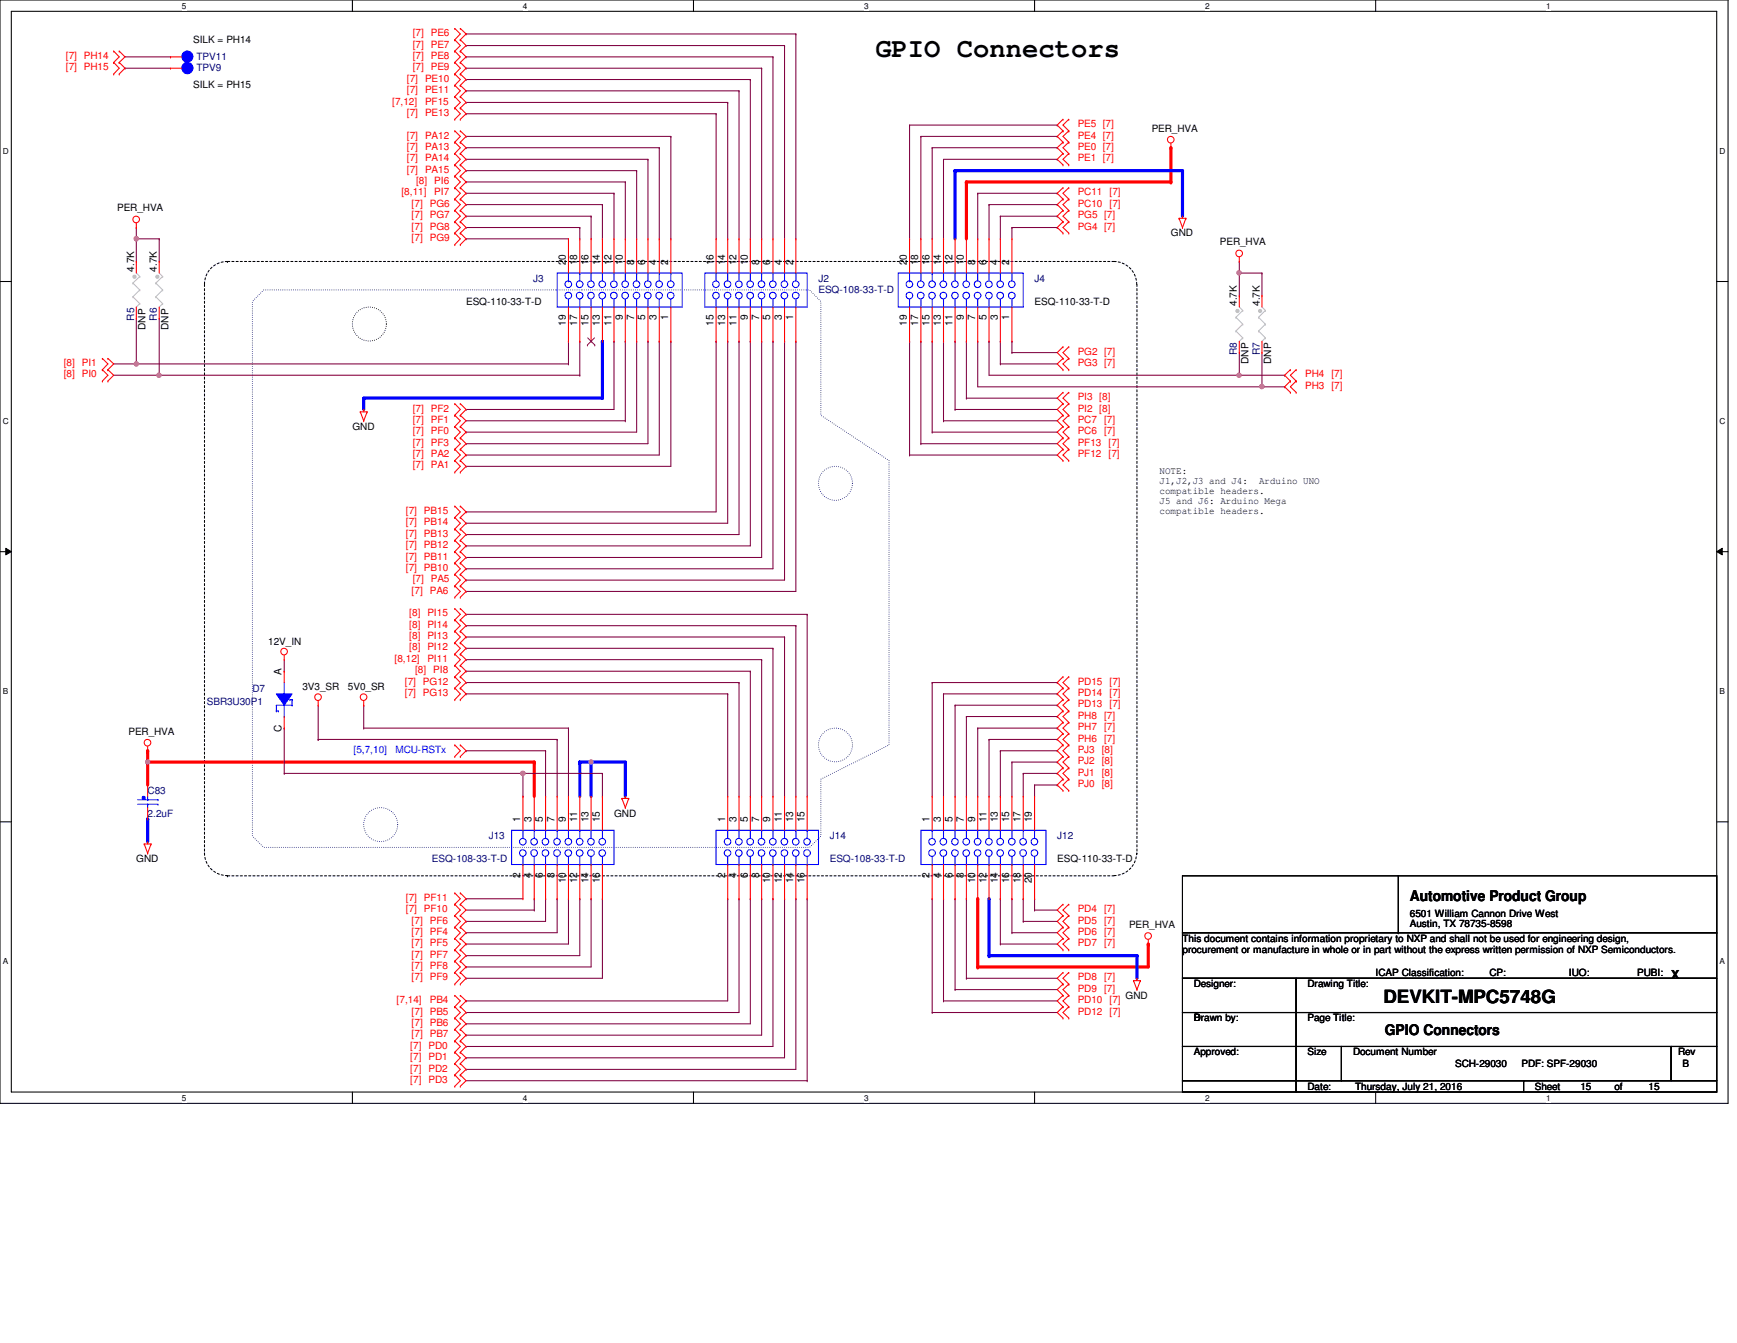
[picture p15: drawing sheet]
<svg xmlns="http://www.w3.org/2000/svg" width="279mm" height="216mm" viewBox="0 0 279 216" stroke-linecap="round" stroke-linejoin="round" font-family="sans-serif">
<defs><g id="words">
<text font-size="4.4" x="140.8" y="9.1">GPIO Connectors</text>
<text font-size="2.9" x="222.5" y="161.2">DEVKIT-MPC5748G</text>
<g font-size="2.4">
<text x="226.8" y="144.8">Automotive Product Group</text>
<text x="222.8" y="166.4">GPIO Connectors</text>
</g>
<text font-size="2" x="268.8" y="157.3">X</text>
<g font-size="1.7">
<text x="91" y="42.6" transform="rotate(-90 91 42.6)">20</text>
<text x="92.8" y="42.6" transform="rotate(-90 92.8 42.6)">18</text>
<text x="94.7" y="42.6" transform="rotate(-90 94.7 42.6)">16</text>
<text x="96.5" y="42.6" transform="rotate(-90 96.5 42.6)">14</text>
<text x="98.3" y="42.6" transform="rotate(-90 98.3 42.6)">12</text>
<text x="100.2" y="42.6" transform="rotate(-90 100.2 42.6)">10</text>
<text x="102" y="42.6" transform="rotate(-90 102 42.6)">8</text>
<text x="103.8" y="42.6" transform="rotate(-90 103.8 42.6)">6</text>
<text x="105.6" y="42.6" transform="rotate(-90 105.6 42.6)">4</text>
<text x="107.5" y="42.6" transform="rotate(-90 107.5 42.6)">2</text>
<text x="114.8" y="42.6" transform="rotate(-90 114.8 42.6)">16</text>
<text x="116.6" y="42.6" transform="rotate(-90 116.6 42.6)">14</text>
<text x="118.4" y="42.6" transform="rotate(-90 118.4 42.6)">12</text>
<text x="120.3" y="42.6" transform="rotate(-90 120.3 42.6)">10</text>
<text x="122.1" y="42.6" transform="rotate(-90 122.1 42.6)">8</text>
<text x="123.9" y="42.6" transform="rotate(-90 123.9 42.6)">6</text>
<text x="125.8" y="42.6" transform="rotate(-90 125.8 42.6)">4</text>
<text x="127.6" y="42.6" transform="rotate(-90 127.6 42.6)">2</text>
<text x="145.9" y="42.6" transform="rotate(-90 145.9 42.6)">20</text>
<text x="147.7" y="42.6" transform="rotate(-90 147.7 42.6)">18</text>
<text x="149.5" y="42.6" transform="rotate(-90 149.5 42.6)">16</text>
<text x="151.3" y="42.6" transform="rotate(-90 151.3 42.6)">14</text>
<text x="153.2" y="42.6" transform="rotate(-90 153.2 42.6)">12</text>
<text x="155" y="42.6" transform="rotate(-90 155 42.6)">10</text>
<text x="156.8" y="42.6" transform="rotate(-90 156.8 42.6)">8</text>
<text x="158.7" y="42.6" transform="rotate(-90 158.7 42.6)">6</text>
<text x="160.5" y="42.6" transform="rotate(-90 160.5 42.6)">4</text>
<text x="162.3" y="42.6" transform="rotate(-90 162.3 42.6)">2</text>
<text x="91" y="52.4" transform="rotate(-90 91 52.4)">19</text>
<text x="92.8" y="52.4" transform="rotate(-90 92.8 52.4)">17</text>
<text x="94.7" y="52.4" transform="rotate(-90 94.7 52.4)">15</text>
<text x="96.5" y="52.4" transform="rotate(-90 96.5 52.4)">13</text>
<text x="98.3" y="52.4" transform="rotate(-90 98.3 52.4)">11</text>
<text x="100.2" y="51.5" transform="rotate(-90 100.2 51.5)">9</text>
<text x="102" y="51.5" transform="rotate(-90 102 51.5)">7</text>
<text x="103.8" y="51.5" transform="rotate(-90 103.8 51.5)">5</text>
<text x="105.6" y="51.5" transform="rotate(-90 105.6 51.5)">3</text>
<text x="107.5" y="51.5" transform="rotate(-90 107.5 51.5)">1</text>
<text x="114.8" y="52.4" transform="rotate(-90 114.8 52.4)">15</text>
<text x="116.6" y="52.4" transform="rotate(-90 116.6 52.4)">13</text>
<text x="118.4" y="52.4" transform="rotate(-90 118.4 52.4)">11</text>
<text x="120.3" y="51.5" transform="rotate(-90 120.3 51.5)">9</text>
<text x="122.1" y="51.5" transform="rotate(-90 122.1 51.5)">7</text>
<text x="123.9" y="51.5" transform="rotate(-90 123.9 51.5)">5</text>
<text x="125.8" y="51.5" transform="rotate(-90 125.8 51.5)">3</text>
<text x="127.6" y="51.5" transform="rotate(-90 127.6 51.5)">1</text>
<text x="145.9" y="52.4" transform="rotate(-90 145.9 52.4)">19</text>
<text x="147.7" y="52.4" transform="rotate(-90 147.7 52.4)">17</text>
<text x="149.5" y="52.4" transform="rotate(-90 149.5 52.4)">15</text>
<text x="151.3" y="52.4" transform="rotate(-90 151.3 52.4)">13</text>
<text x="153.2" y="52.4" transform="rotate(-90 153.2 52.4)">11</text>
<text x="155" y="51.5" transform="rotate(-90 155 51.5)">9</text>
<text x="156.8" y="51.5" transform="rotate(-90 156.8 51.5)">7</text>
<text x="158.7" y="51.5" transform="rotate(-90 158.7 51.5)">5</text>
<text x="160.5" y="51.5" transform="rotate(-90 160.5 51.5)">3</text>
<text x="162.3" y="51.5" transform="rotate(-90 162.3 51.5)">1</text>
<text x="45.3" y="108.5" transform="rotate(-90 45.3 108.5)">A</text>
<text x="45.3" y="117.6" transform="rotate(-90 45.3 117.6)">C</text>
<text x="83.7" y="132.2" transform="rotate(-90 83.7 132.2)">1</text>
<text x="85.5" y="132.2" transform="rotate(-90 85.5 132.2)">3</text>
<text x="87.3" y="132.2" transform="rotate(-90 87.3 132.2)">5</text>
<text x="89.2" y="132.2" transform="rotate(-90 89.2 132.2)">7</text>
<text x="91" y="132.2" transform="rotate(-90 91 132.2)">9</text>
<text x="92.8" y="132.2" transform="rotate(-90 92.8 132.2)">11</text>
<text x="94.7" y="132.2" transform="rotate(-90 94.7 132.2)">13</text>
<text x="96.5" y="132.2" transform="rotate(-90 96.5 132.2)">15</text>
<text x="116.6" y="132.2" transform="rotate(-90 116.6 132.2)">1</text>
<text x="118.4" y="132.2" transform="rotate(-90 118.4 132.2)">3</text>
<text x="120.3" y="132.2" transform="rotate(-90 120.3 132.2)">5</text>
<text x="122.1" y="132.2" transform="rotate(-90 122.1 132.2)">7</text>
<text x="123.9" y="132.2" transform="rotate(-90 123.9 132.2)">9</text>
<text x="125.8" y="132.2" transform="rotate(-90 125.8 132.2)">11</text>
<text x="127.6" y="132.2" transform="rotate(-90 127.6 132.2)">13</text>
<text x="129.4" y="132.2" transform="rotate(-90 129.4 132.2)">15</text>
<text x="149.5" y="132.2" transform="rotate(-90 149.5 132.2)">1</text>
<text x="151.3" y="132.2" transform="rotate(-90 151.3 132.2)">3</text>
<text x="153.2" y="132.2" transform="rotate(-90 153.2 132.2)">5</text>
<text x="155" y="132.2" transform="rotate(-90 155 132.2)">7</text>
<text x="156.8" y="132.2" transform="rotate(-90 156.8 132.2)">9</text>
<text x="158.7" y="132.2" transform="rotate(-90 158.7 132.2)">11</text>
<text x="160.5" y="132.2" transform="rotate(-90 160.5 132.2)">13</text>
<text x="162.3" y="132.2" transform="rotate(-90 162.3 132.2)">15</text>
<text x="164.2" y="132.2" transform="rotate(-90 164.2 132.2)">17</text>
<text x="166" y="132.2" transform="rotate(-90 166 132.2)">19</text>
<text x="83.7" y="141.1" transform="rotate(-90 83.7 141.1)">2</text>
<text x="85.5" y="141.1" transform="rotate(-90 85.5 141.1)">4</text>
<text x="87.3" y="141.1" transform="rotate(-90 87.3 141.1)">6</text>
<text x="89.2" y="141.1" transform="rotate(-90 89.2 141.1)">8</text>
<text x="91" y="142" transform="rotate(-90 91 142)">10</text>
<text x="92.8" y="142" transform="rotate(-90 92.8 142)">12</text>
<text x="94.7" y="142" transform="rotate(-90 94.7 142)">14</text>
<text x="96.5" y="142" transform="rotate(-90 96.5 142)">16</text>
<text x="116.6" y="141.1" transform="rotate(-90 116.6 141.1)">2</text>
<text x="118.4" y="141.1" transform="rotate(-90 118.4 141.1)">4</text>
<text x="120.3" y="141.1" transform="rotate(-90 120.3 141.1)">6</text>
<text x="122.1" y="141.1" transform="rotate(-90 122.1 141.1)">8</text>
<text x="123.9" y="142" transform="rotate(-90 123.9 142)">10</text>
<text x="125.8" y="142" transform="rotate(-90 125.8 142)">12</text>
<text x="127.6" y="142" transform="rotate(-90 127.6 142)">14</text>
<text x="129.4" y="142" transform="rotate(-90 129.4 142)">16</text>
<text x="149.5" y="141.1" transform="rotate(-90 149.5 141.1)">2</text>
<text x="151.3" y="141.1" transform="rotate(-90 151.3 141.1)">4</text>
<text x="153.2" y="141.1" transform="rotate(-90 153.2 141.1)">6</text>
<text x="155" y="141.1" transform="rotate(-90 155 141.1)">8</text>
<text x="156.8" y="142" transform="rotate(-90 156.8 142)">10</text>
<text x="158.7" y="142" transform="rotate(-90 158.7 142)">12</text>
<text x="160.5" y="142" transform="rotate(-90 160.5 142)">14</text>
<text x="162.3" y="142" transform="rotate(-90 162.3 142)">16</text>
<text x="164.2" y="142" transform="rotate(-90 164.2 142)">18</text>
<text x="166" y="142" transform="rotate(-90 166 142)">20</text>
</g>
<g font-size="1.6" fill="#f00">
<text x="66.4" y="5.8">[7] PE6</text>
<text x="10.6" y="9.5">[7] PH14</text>
<text x="10.6" y="11.3">[7] PH15</text>
<text x="66.4" y="7.7">[7] PE7</text>
<text x="66.4" y="9.5">[7] PE8</text>
<text x="66.4" y="11.3">[7] PE9</text>
<text x="63.1" y="16.8">[7,12]</text>
<text x="65.4" y="13.1">[7] PE10</text>
<text x="65.4" y="14.9">[7] PE11</text>
<text x="68.4" y="16.8">PF15</text>
<text x="65.4" y="22.3">[7] PA12</text>
<text x="65.4" y="18.6">[7] PE13</text>
<text x="173.4" y="20.4">PE5 [7]</text>
<text x="173.4" y="22.3">PE4 [7]</text>
<text x="65.4" y="24.1">[7] PA13</text>
<text x="65.4" y="27.8">[7] PA15</text>
<text x="65.4" y="26">[7] PA14</text>
<text x="66.9" y="29.6">[8] PI6</text>
<text x="173.4" y="24.1">PE0 [7]</text>
<text x="173.4" y="26">PE1 [7]</text>
<text x="64.6" y="31.4">[8,11]</text>
<text x="66.2" y="33.2">[7] PG6</text>
<text x="66.2" y="35.1">[7] PG7</text>
<text x="69.8" y="31.4">PI7</text>
<text x="173.4" y="33.2">PC10</text>
<text x="173.4" y="31.4">PC11</text>
<text x="173.4" y="35.1">PG5 [7]</text>
<text x="178.5" y="33.2">[7]</text>
<text x="178.5" y="31.4">[7]</text>
<text x="66.2" y="38.7">[7] PG9</text>
<text x="66.2" y="36.9">[7] PG8</text>
<text x="173.4" y="36.9">PG4 [7]</text>
<text x="10.2" y="58.8">[8] PI1</text>
<text x="173.4" y="57">PG2 [7]</text>
<text x="173.4" y="58.8">PG3 [7]</text>
<text x="10.2" y="60.7">[8] PI0</text>
<text x="173.4" y="64.3">PI3 [8]</text>
<text x="209.9" y="60.7">PH4</text>
<text x="209.9" y="62.5">PH3</text>
<text x="214.2" y="60.7">[7]</text>
<text x="214.2" y="62.5">[7]</text>
<text x="66.4" y="68">[7] PF1</text>
<text x="66.4" y="69.8">[7] PF0</text>
<text x="66.4" y="66.2">[7] PF2</text>
<text x="66.4" y="71.7">[7] PF3</text>
<text x="173.4" y="71.7">PF13</text>
<text x="173.4" y="69.8">PC6</text>
<text x="173.4" y="68">PC7</text>
<text x="173.4" y="66.2">PI2 [8]</text>
<text x="177.6" y="69.8">[7]</text>
<text x="177.6" y="68">[7]</text>
<text x="178.3" y="71.7">[7]</text>
<text x="66.4" y="73.5">[7] PA2</text>
<text x="66.4" y="75.3">[7] PA1</text>
<text x="173.4" y="73.5">PF12</text>
<text x="178.3" y="73.5">[7]</text>
<text x="65.3" y="82.6">[7] PB15</text>
<text x="65.3" y="90">[7] PB11</text>
<text x="65.3" y="84.5">[7] PB14</text>
<text x="65.3" y="88.1">[7] PB12</text>
<text x="65.3" y="86.3">[7] PB13</text>
<text x="65.3" y="91.8">[7] PB10</text>
<text x="66.2" y="95.4">[7] PA6</text>
<text x="66.4" y="93.6">[7] PA5</text>
<text x="65.8" y="100.9">[8] PI14</text>
<text x="65.8" y="99.1">[8] PI15</text>
<text x="63.5" y="106.4">[8,12]</text>
<text x="65.8" y="104.6">[8] PI12</text>
<text x="65.8" y="102.7">[8] PI13</text>
<text x="68.7" y="106.4">PI11</text>
<text x="65.1" y="110.1">[7] PG12</text>
<text x="65.1" y="111.9">[7] PG13</text>
<text x="66.8" y="108.2">[8] PI8</text>
<text x="173.4" y="110.1">PD15</text>
<text x="173.4" y="111.9">PD14</text>
<text x="173.4" y="113.7">PD13</text>
<text x="178.5" y="110.1">[7]</text>
<text x="178.5" y="111.9">[7]</text>
<text x="178.5" y="113.7">[7]</text>
<text x="173.4" y="117.4">PH7</text>
<text x="173.4" y="119.2">PH6</text>
<text x="173.4" y="115.5">PH8</text>
<text x="177.6" y="117.4">[7]</text>
<text x="177.6" y="119.2">[7]</text>
<text x="177.6" y="115.5">[7]</text>
<text x="173.4" y="124.7">PJ1 [8]</text>
<text x="173.4" y="121">PJ3 [8]</text>
<text x="173.4" y="122.9">PJ2 [8]</text>
<text x="173.4" y="126.5">PJ0 [8]</text>
<text x="65.3" y="144.8">[7] PF11</text>
<text x="65.3" y="146.6">[7] PF10</text>
<text x="66.2" y="148.5">[7] PF6</text>
<text x="173.4" y="148.5">PD5</text>
<text x="173.4" y="146.6">PD4</text>
<text x="177.6" y="148.5">[7]</text>
<text x="177.6" y="146.6">[7]</text>
<text x="66.2" y="155.8">[7] PF8</text>
<text x="66.2" y="150.3">[7] PF4</text>
<text x="66.2" y="152.1">[7] PF5</text>
<text x="66.2" y="154">[7] PF7</text>
<text x="173.4" y="152.1">PD7</text>
<text x="173.4" y="150.3">PD6</text>
<text x="177.6" y="152.1">[7]</text>
<text x="177.6" y="150.3">[7]</text>
<text x="63.8" y="161.2">[7,14]</text>
<text x="66.2" y="157.6">[7] PF9</text>
<text x="69.1" y="161.2">PB4</text>
<text x="173.4" y="159.4">PD9</text>
<text x="173.4" y="157.6">PD8</text>
<text x="173.4" y="161.2">PD10</text>
<text x="177.6" y="159.4">[7]</text>
<text x="177.6" y="157.6">[7]</text>
<text x="178.5" y="161.2">[7]</text>
<text x="66.2" y="163.1">[7] PB5</text>
<text x="66.2" y="164.9">[7] PB6</text>
<text x="66.2" y="166.8">[7] PB7</text>
<text x="173.4" y="163.1">PD12</text>
<text x="178.5" y="163.1">[7]</text>
<text x="66" y="168.6">[7] PD0</text>
<text x="66" y="172.3">[7] PD2</text>
<text x="66" y="170.4">[7] PD1</text>
<text x="66" y="174.1">[7] PD3</text>
</g>
<g font-size="1.6">
<text x="31.1" y="6.9">SILK = PH14</text>
<text x="31.1" y="14.2">SILK = PH15</text>
<text x="185.3" y="21.2">PER_HVA</text>
<text x="18.8" y="34">PER_HVA</text>
<text x="188.3" y="38">GND</text>
<text x="196.2" y="39.5">PER_HVA</text>
<text x="21.6" y="43.7" transform="rotate(-90 21.6 43.7)">4.7K</text>
<text x="25.2" y="43.7" transform="rotate(-90 25.2 43.7)">4.7K</text>
<text x="23.4" y="53" transform="rotate(-90 23.4 53)">DNP</text>
<text x="27.1" y="53" transform="rotate(-90 27.1 53)">DNP</text>
<text x="75" y="49">ESQ-110-33-T-D</text>
<text x="166.4" y="49">ESQ-110-33-T-D</text>
<text x="199" y="49.2" transform="rotate(-90 199 49.2)">4.7K</text>
<text x="202.6" y="49.2" transform="rotate(-90 202.6 49.2)">4.7K</text>
<text x="200.8" y="58.5" transform="rotate(-90 200.8 58.5)">DNP</text>
<text x="204.5" y="58.5" transform="rotate(-90 204.5 58.5)">DNP</text>
<text x="56.7" y="69.1">GND</text>
<text x="186.5" y="76.2">NOTE:</text>
<text x="186.5" y="77.9">J1,J2,J3 and J4:</text>
<text x="202.5" y="77.9">Arduino UNO</text>
<text x="186.5" y="79.5">compatible headers.</text>
<text x="186.5" y="81.1">J5 and J6: Arduino Mega</text>
<text x="186.5" y="82.7">compatible headers.</text>
<text x="43.1" y="103.7">12V_IN</text>
<text x="48.6" y="111">3V3_SR</text>
<text x="56" y="111">5V0_SR</text>
<text x="20.7" y="118.1">PER_HVA</text>
<text x="98.8" y="131.3">GND</text>
<text x="21.9" y="138.6">GND</text>
<text x="170.1" y="138.6">ESQ-110-33-T-D</text>
<text x="181.6" y="149.2">PER_HVA</text>
<text x="226.8" y="147.4">6501 William Cannon Drive West</text>
<text x="226.8" y="149">Austin, TX 78735-8598</text>
<text x="190.2" y="151.4">This document contains information proprietary to NXP and shall not be used for engineering design,</text>
<text x="190.2" y="153.2">procurement or manufacture in whole or in part without the express written permission of NXP Semiconductors.</text>
<text x="181.1" y="160.5">GND</text>
<text x="192" y="158.7">Designer:</text>
<text x="210.3" y="158.7">Drawing Title:</text>
<text x="221.3" y="156.9">ICAP Classification:</text>
<text x="239.6" y="156.9">CP:</text>
<text x="252.3" y="156.9">IUO:</text>
<text x="263.4" y="156.9">PUBI:</text>
<text x="192" y="164.2">Drawn by:</text>
<text x="192" y="164.2">B</text>
<text x="210.3" y="164.2">Page Title:</text>
<text x="192" y="169.7">Approved:</text>
<text x="210.3" y="169.7">Size</text>
<text x="217.6" y="169.7">Document Number</text>
<text x="234.1" y="171.5">SCH-29030</text>
<text x="244.7" y="171.5">PDF: SPF-29030</text>
<text x="269.9" y="169.7">Rev</text>
<text x="270.6" y="171.5">B</text>
<text x="210.3" y="175.2">Date:</text>
<text x="218" y="175.2">Thursday, July 21, 2016</text>
<text x="246.9" y="175.2">Sheet</text>
<text x="254.2" y="175.2">15</text>
<text x="259.7" y="175.2">of</text>
<text x="265.2" y="175.2">15</text>
</g>
<g font-size="1.6" fill="#000080">
<text x="31.6" y="11.5">TPV9</text>
<text x="31.6" y="9.7">TPV11</text>
<text x="85.8" y="45.3">J3</text>
<text x="131.7" y="45.3">J2</text>
<text x="131.7" y="47.2">ESQ-108-33-T-D</text>
<text x="166.4" y="45.3">J4</text>
<text x="21.6" y="51.6" transform="rotate(-90 21.6 51.6)">R5</text>
<text x="25.2" y="51.6" transform="rotate(-90 25.2 51.6)">R6</text>
<text x="199" y="57.1" transform="rotate(-90 199 57.1)">R8</text>
<text x="202.6" y="57.1" transform="rotate(-90 202.6 57.1)">R7</text>
<text x="33.3" y="113.4">SBR3U30P1</text>
<text x="40.6" y="111.2">D7</text>
<text x="23.7" y="127.6">C83</text>
<text x="23.7" y="131.3">2.2uF</text>
<text x="78.6" y="134.9">J13</text>
<text x="133.5" y="134.9">J14</text>
<text x="170.1" y="134.9">J12</text>
<text x="69.5" y="138.6">ESQ-108-33-T-D</text>
<text x="133.5" y="138.6">ESQ-108-33-T-D</text>
</g>
<g font-size="1.6" fill="#00f">
<text x="56.9" y="121">[5,7,10]</text>
<text x="63.6" y="121">MCU-RSTx</text>
</g>
<g font-size="1.3">
<text x="29.3" y="1.4">5</text>
<text x="84.1" y="1.4">4</text>
<text x="139" y="1.4">3</text>
<text x="193.8" y="1.4">2</text>
<text x="248.7" y="1.4">1</text>
<text x=".5" y="24.7">D</text>
<text x="276.6" y="24.7">D</text>
<text x=".5" y="68.2">C</text>
<text x="276.6" y="68.2">C</text>
<text x=".5" y="111.6">B</text>
<text x="276.6" y="111.6">B</text>
<text x=".5" y="155">A</text>
<text x="276.6" y="155">A</text>
<text x="29.3" y="177">5</text>
<text x="84.1" y="177">4</text>
<text x="139" y="177">3</text>
<text x="193.8" y="177">2</text>
<text x="248.7" y="177">1</text>
</g>
</g></defs>
<path d="M0 0h278v177.4h-278zM1.8 1.8h274.3v173.8h-274.3z" fill="none" stroke="#000" stroke-width=".17"/>
<g fill="#fff">
<path d="M29.3 .2h.7v1.5h-.7z"/>
<path d="M29.3 175.8h.7v1.4h-.7z"/>
</g>
<path d="M56.7 0v1.8M56.7 175.6v1.8" fill="none" stroke="#000" stroke-width=".17"/>
<g fill="#fff">
<path d="M84.1 .2h.7v1.5h-.7z"/>
<path d="M84.1 175.8h.7v1.4h-.7z"/>
</g>
<path d="M111.5 0v1.8M111.5 175.6v1.8" fill="none" stroke="#000" stroke-width=".17"/>
<g fill="#fff">
<path d="M139 .2h.7v1.5h-.7z"/>
<path d="M139 175.8h.7v1.4h-.7z"/>
</g>
<path d="M166.4 0v1.8M166.4 175.6v1.8" fill="none" stroke="#000" stroke-width=".17"/>
<g fill="#fff">
<path d="M193.8 .2h.8v1.5h-.8z"/>
<path d="M193.8 175.8h.8v1.4h-.8z"/>
</g>
<path d="M221.3 0v1.8M221.3 175.6v1.8" fill="none" stroke="#000" stroke-width=".17"/>
<g fill="#fff">
<path d="M248.7 .2h.7v1.5h-.7z"/>
<path d="M248.7 175.8h.7v1.4h-.7z"/>
<path d="M.5 23.5h.9v1.5h-.9z"/>
<path d="M276.6 23.5h.9v1.5h-.9z"/>
<path d="M.5 67h.9v1.5h-.9z"/>
<path d="M276.6 67h.9v1.5h-.9z"/>
</g>
<path d="M0 45.3h1.8M276.1 45.3h1.9" fill="none" stroke="#000" stroke-width=".17"/>
<g fill="#fff">
<path d="M.5 110.4h.8v1.5h-.8z"/>
<path d="M276.6 110.4h.9v1.5h-.9z"/>
</g>
<path d="M0 88.7h1.8M276.1 88.7h1.9" fill="none" stroke="#000" stroke-width=".17"/>
<path d="M.9 88.1l.9 .6-.9 .5zM276.1 88.7l.9-.6v1.1z" fill="#000"/>
<path d="M.9 88.1l.9 .6-.9 .5zM276.1 88.7l.9-.6v1.1z" fill="none" stroke="#000" stroke-width=".16"/>
<g fill="#fff">
<path d="M.5 153.8h.8v1.5h-.8z"/>
<path d="M276.6 153.8h.9v1.5h-.9z"/>
</g>
<path d="M0 132.1h1.8M276.1 132.1h1.9" fill="none" stroke="#000" stroke-width=".17"/>
<circle cx="59.4" cy="52.1" r="2.74" fill="none" stroke="#000" stroke-width=".17" stroke-dasharray="0 .3"/>
<g fill="none" stroke="#004080" stroke-width=".17" stroke-dasharray="0 .3">
<path d="M42.4 46.6h87.8l1.8 1.9v18.3l11 7.2v45.8l-11 5.5v9.1l-1.8 1.8h-87.8l-1.8-1.8v-85.9z"/>
<circle cx="134.4" cy="77.7" r="2.74"/>
<circle cx="134.4" cy="119.8" r="2.73"/>
<circle cx="61.2" cy="132.6" r="2.74"/>
</g>
<path d="M32.9 45.7v91.5M36.6 42h.1M36.6 42a3.6 3.6 0 0 0-3.7 3.7M179.2 42h-142.6M182.8 45.7a3.6 3.6 0 0 0-3.6-3.7M182.9 45.7v91.5M32.9 137.2h.1M32.9 137.2a3.6 3.6 0 0 0 3.7 3.6M182.9 137.2h.1M36.6 140.8h.1M179.2 140.8a3.7 3.7 0 0 0 3.6-3.6M179.2 140.8h-142.6" fill="none" stroke="#000" stroke-width=".17" stroke-dasharray=".3 .3"/>
<path d="M23.7 120.7v1.8" fill="none" stroke="#f00" stroke-width=".51"/>
<circle cx="23.7" cy="120.7" r=".25" fill="#f00"/>
<path d="M23.7 131.7v3.6" fill="none" stroke="#00f" stroke-width=".51"/>
<circle cx="23.7" cy="131.7" r=".25" fill="#00f"/>
<g fill="none" stroke="#800040" stroke-width=".17">
<path d="M75 18.3h.1M75 14.6h.1M75 12.8h.1M75 11h.1M75 9.1h.1M75 7.3h.1M75 5.5h.1M75 18.3h40.2M75 14.6h43.9M75 12.8h45.7M75 11h47.5M75 9.1h49.3"/>
<path d="M75 7.3h51.2M75 5.5h53M157.3 31.1h.1M157.3 31.1h12.8M157.3 31.1v7.3M159.1 32.9h.1M159.1 32.9h11M159.1 32.9v5.5M170.1 31.1h.1M170.1 32.9h.1M98.8 54.9h.1M98.8 54.9v10.9h-23.8"/>
<path d="M100.6 54.9h.1M100.6 54.9v12.7M102.4 54.9h.1M102.4 54.9v14.6h-27.4M104.2 54.9h.1M104.2 54.9v16.4h-29.2M106 54.9h.1M106 54.9v18.3h-31M107.9 54.9h.1M107.9 54.9v20.1h-32.9M75 75h.1M75 73.2h.1"/>
<path d="M75 71.3h.1M75 69.5h.1M75 65.8h.1M75 82.3h.1M75 85.9h.1M75 87.8h.1M75 91.4h.1M75 93.3h.1M75 95.1h.1M75 82.3h40.2M75 85.9h43.9M75 87.8h45.7"/>
<path d="M75 91.4h49.3M75 93.3h51.2M75 95.1h53M75 102.4h.1M75 104.2h.1M75 106h.1M75 107.9h.1M75 109.7h.1M75 111.5h.1M75 102.4h51.2M75 104.2h49.3M75 106h47.5"/>
<path d="M75 107.9h45.7M75 109.7h43.9M75 111.5h42.1M75 144.5h.1M75 144.5h9.1M75 146.3h10.9M85.9 146.3h.1M75 170.1h.1M75 168.2h.1M75 166.4h.1M75 164.6h.1M75 162.8h.1"/>
<path d="M75 160.9h.1M75 170.1h51.2M75 168.2h49.3M75 166.4h47.5M75 164.6h45.7M75 162.8h43.9M75 160.9h42.1"/>
</g>
<path d="M58.5 64h38.4" fill="none" stroke="#00f" stroke-width=".51"/>
<circle cx="58.5" cy="64" r=".25" fill="#00f"/>
<path d="M96.9 54.9v9.1" fill="none" stroke="#00f" stroke-width=".51"/>
<circle cx="96.9" cy="54.9" r=".25" fill="#00f"/>
<path d="M18.3 58.5h3.6M21.9 58.5h.1M91.4 54.9h.1M91.4 54.9v3.6M93.3 54.9h.1M93.3 54.9v5.4M18.3 60.3h7.3M25.6 60.3h.1" fill="none" stroke="#800040" stroke-width=".17"/>
<path d="M58.5 64v1.8" fill="none" stroke="#00f" stroke-width=".51"/>
<circle cx="58.5" cy="64" r=".25" fill="#00f"/>
<g fill="none" stroke="#800040" stroke-width=".17">
<path d="M75 32.9h.1M75 34.8h.1M75 36.6h.1M75 32.9h21.9M75 34.8h20.1M75 36.6h18.3M93.3 36.6h.1M93.3 36.6v1.8M95.1 34.8h.1M95.1 34.8v3.6M96.9 32.9h.1M96.9 32.9v5.5"/>
<path d="M162.8 54.9h.1M162.8 54.9v1.8"/>
</g>
<path d="M159.1 144.5v9.1" fill="none" stroke="#00f" stroke-width=".51"/>
<circle cx="159.1" cy="144.5" r=".25" fill="#00f"/>
<g fill="none" stroke="#800040" stroke-width=".17">
<path d="M75 21.9h.1M75 23.7h.1M75 25.6h.1M75 27.4h.1M75 29.3h.1M75 31.1h.1M75 21.9h32.9M75 23.7h31M75 25.6h29.2M75 27.4h27.4M75 29.3h25.6M75 31.1h23.8"/>
<path d="M98.8 31.1h.1M98.8 31.1v7.3M100.6 29.3h.1M100.6 29.3v9.1M102.4 27.4h.1M102.4 27.4v11M104.2 25.6h.1M104.2 25.6v12.8M106 23.7h.1M106 23.7v14.7M107.9 21.9h.1M107.9 21.9v16.5"/>
<path d="M58.5 113.4h.1M58.5 113.4v3.7M75 120.7h.1M75 120.7h12.8"/>
</g>
<path d="M93.3 122.5h1.8" fill="none" stroke="#00f" stroke-width=".51"/>
<circle cx="93.3" cy="122.5" r=".25" fill="#00f"/>
<path d="M100.6 122.5v5.5" fill="none" stroke="#00f" stroke-width=".51"/>
<circle cx="100.6" cy="122.5" r=".25" fill="#00f"/>
<g fill="none" stroke="#800040" stroke-width=".17">
<path d="M75 16.5h.1M75 16.5h42.1M115.2 18.3h.1M115.2 18.3v20.1M117.1 16.5h.1M117.1 16.5v21.9M118.9 14.6h.1M118.9 14.6v23.8M120.7 12.8h.1M120.7 12.8v25.6M122.5 11h.1M122.5 11v27.4"/>
<path d="M124.3 9.1h.1M124.3 9.1v29.3M126.2 7.3h.1M126.2 7.3v31.1M128 5.5h.1M128 5.5v32.9M115.2 54.9h.1M115.2 54.9v27.4M117.1 54.9h.1M117.1 54.9v29.2M118.9 54.9h.1M118.9 54.9v31"/>
<path d="M120.7 54.9h.1M120.7 54.9v32.9M122.5 54.9h.1M122.5 54.9v34.7M124.3 54.9h.1M124.3 54.9v36.5M126.2 54.9h.1M126.2 54.9v38.4M128 54.9h.1M128 54.9v40.2M75 98.8h.1M75 98.8h54.8"/>
<path d="M58.5 117.1h.1M58.5 117.1h32.9M75 100.6h.1M75 100.6h53M75 148.1h.1M75 149.9h.1M75 151.8h.1M75 153.6h.1M75 155.4h.1M75 157.3h.1M75 148.1h12.8M75 149.9h14.6"/>
<path d="M75 151.8h16.4M75 153.6h18.3M75 155.4h20.1M75 157.3h21.9M75 171.9h.1M75 171.9h53"/>
</g>
<path d="M155.4 29.3v9.1" fill="none" stroke="#f00" stroke-width=".51"/>
<circle cx="155.4" cy="29.3" r=".25" fill="#f00"/>
<path d="M155.4 29.3h32.9" fill="none" stroke="#f00" stroke-width=".51"/>
<circle cx="188.3" cy="29.3" r=".25" fill="#f00"/>
<path d="M188.3 23.7v5.6" fill="none" stroke="#f00" stroke-width=".51"/>
<circle cx="188.3" cy="23.7" r=".25" fill="#f00"/>
<path d="M153.6 27.4v11" fill="none" stroke="#00f" stroke-width=".51"/>
<circle cx="153.6" cy="27.4" r=".25" fill="#00f"/>
<path d="M153.6 27.4h36.6" fill="none" stroke="#00f" stroke-width=".51"/>
<circle cx="153.6" cy="27.4" r=".25" fill="#00f"/>
<path d="M190.2 27.4v7.4" fill="none" stroke="#00f" stroke-width=".51"/>
<circle cx="190.2" cy="27.4" r=".25" fill="#00f"/>
<g fill="none" stroke="#800040" stroke-width=".17">
<path d="M149.9 109.7h.1M149.9 109.7v18.3M149.9 109.7h20.2M151.8 111.5h.1M151.8 111.5v16.5M151.8 111.5h18.3M153.6 113.4h.1M153.6 113.4h16.5M153.6 113.4v14.6M155.4 115.2h.1M155.4 115.2h14.7M155.4 115.2v12.8"/>
<path d="M157.3 117.1h.1M157.3 117.1h12.8M157.3 117.1v10.9M159.1 118.9h.1M159.1 118.9h11M159.1 118.9v9.1M170.1 109.7h.1M170.1 111.5h.1M170.1 113.4h.1M170.1 115.2h.1M170.1 117.1h.1M170.1 118.9h.1"/>
<path d="M160.9 120.7h.1M160.9 120.7h9.2M160.9 120.7v7.3M162.8 122.5h.1M162.8 122.5h7.3M162.8 122.5v5.5M170.1 120.7h.1M170.1 122.5h.1M149.9 144.5h.1M149.9 144.5v18.3M151.8 144.5h.1M151.8 144.5v16.4"/>
<path d="M153.6 159.1h.1M153.6 144.5h.1M153.6 144.5v14.6M153.6 159.1h16.5M155.4 157.3h.1M155.4 144.5h.1M155.4 144.5v12.8M155.4 157.3h14.7M166.4 146.3h.1M166.4 144.5h.1M166.4 146.3h3.7M166.4 144.5v1.8"/>
<path d="M149.9 162.8h.1M149.9 162.8h20.2M151.8 160.9h.1M151.8 160.9h18.3"/>
</g>
<path d="M157.3 155.4h27.4" fill="none" stroke="#f00" stroke-width=".51"/>
<circle cx="157.3" cy="155.4" r=".25" fill="#f00"/>
<path d="M157.3 144.5v10.9" fill="none" stroke="#f00" stroke-width=".51"/>
<circle cx="157.3" cy="144.5" r=".25" fill="#f00"/>
<path d="M159.1 153.6h23.8" fill="none" stroke="#00f" stroke-width=".51"/>
<circle cx="159.1" cy="153.6" r=".25" fill="#00f"/>
<g fill="none" stroke="#800040" stroke-width=".17">
<path d="M85.9 144.5h.1M85.9 144.5v1.8M87.8 144.5h.1M87.8 144.5v3.6M89.6 144.5h.1M89.6 144.5v5.4M91.4 144.5h.1M91.4 144.5v7.3M160.9 151.8h.1M160.9 144.5h.1M160.9 151.8h9.2M160.9 144.5v7.3"/>
<path d="M162.8 149.9h.1M162.8 144.5h.1M162.8 149.9h7.3M162.8 144.5v5.4M164.6 148.1h.1M164.6 144.5h.1M164.6 148.1h5.5M164.6 144.5v3.6"/>
</g>
<path d="M182.9 153.6v3.7" fill="none" stroke="#00f" stroke-width=".51"/>
<circle cx="182.9" cy="153.6" r=".25" fill="#00f"/>
<path d="M93.3 144.5h.1M93.3 144.5v9.1M95.1 144.5h.1M95.1 144.5v10.9M96.9 144.5h.1M96.9 144.5v12.8" fill="none" stroke="#800040" stroke-width=".17"/>
<path d="M184.7 151.8v3.6" fill="none" stroke="#f00" stroke-width=".51"/>
<circle cx="184.7" cy="151.8" r=".25" fill="#f00"/>
<path d="M85.9 122.5v5.5" fill="none" stroke="#f00" stroke-width=".51"/>
<circle cx="85.9" cy="122.5" r=".25" fill="#f00"/>
<path d="M23.7 122.5h62.2" fill="none" stroke="#f00" stroke-width=".51"/>
<circle cx="23.7" cy="122.5" r=".25" fill="#f00"/>
<circle cx="23.7" cy="122.5" r=".34" fill="#f0f"/>
<circle cx="23.7" cy="122.5" r=".34" fill="none" stroke="#f0f" stroke-width=".17"/>
<path d="M23.7 122.5v3.7" fill="none" stroke="#f00" stroke-width=".51"/>
<circle cx="23.7" cy="122.5" r=".25" fill="#f00"/>
<path d="M51.2 118.9h.1M51.2 118.9h38.4M89.6 118.9h.1M89.6 118.9v9.1M91.4 117.1h.1M91.4 117.1v10.9M87.8 120.7h.1M87.8 120.7v7.3" fill="none" stroke="#800040" stroke-width=".17"/>
<path d="M95.1 122.5v5.5" fill="none" stroke="#00f" stroke-width=".51"/>
<circle cx="95.1" cy="122.5" r=".25" fill="#00f"/>
<circle cx="95.1" cy="122.5" r=".34" fill="#f0f"/>
<circle cx="95.1" cy="122.5" r=".34" fill="none" stroke="#f0f" stroke-width=".17"/>
<path d="M93.3 122.5v5.5" fill="none" stroke="#00f" stroke-width=".51"/>
<circle cx="93.3" cy="122.5" r=".25" fill="#00f"/>
<g fill="none" stroke="#800040" stroke-width=".17">
<path d="M160.9 58.5h.1M160.9 54.9h.1M160.9 58.5h9.2M160.9 54.9v3.6M162.8 56.7h.1M162.8 56.7h7.3M75 67.6h25.6M100.6 67.6h.1M159.1 60.3h40.2M199.3 60.3h.1M75 84.1h.1M75 89.6h.1"/>
<path d="M75 84.1h42.1M75 89.6h47.5M129.8 98.8h.1M129.8 98.8v29.2M117.1 111.5h.1M117.1 111.5v16.5M118.9 109.7h.1M118.9 109.7v18.3M120.7 107.9h.1M120.7 107.9v20.1M122.5 106h.1M122.5 106v22"/>
<path d="M124.3 104.2h.1M124.3 104.2v23.8M126.2 102.4h.1M126.2 102.4v25.6M128 100.6h.1M128 100.6v27.4M117.1 144.5h.1M117.1 144.5v16.4M118.9 144.5h.1M118.9 144.5v18.3M120.7 144.5h.1M120.7 144.5v20.1"/>
<path d="M122.5 144.5h.1M122.5 144.5v21.9M124.3 144.5h.1M124.3 144.5v23.7M126.2 144.5h.1M126.2 144.5v25.6M128 144.5h.1M128 144.5v27.4M129.8 144.5h.1M129.8 144.5v29.2"/>
</g>
<circle cx="199.3" cy="60.3" r=".34" fill="#f0f"/>
<circle cx="199.3" cy="60.3" r=".34" fill="none" stroke="#f0f" stroke-width=".17"/>
<path d="M159.1 54.9h.1M159.1 54.9v5.4M157.3 62.2h45.7M203 62.2h.1" fill="none" stroke="#800040" stroke-width=".17"/>
<circle cx="203" cy="62.1" r=".36" fill="#f0f"/>
<circle cx="203" cy="62.1" r=".36" fill="none" stroke="#f0f" stroke-width=".17"/>
<g fill="none" stroke="#800040" stroke-width=".17">
<path d="M75 38.4h.1M75 38.4h16.4M160.9 34.8h.1M160.9 34.8h9.2M160.9 34.8v3.6M162.8 36.6h.1M162.8 36.6h7.3M162.8 36.6v1.8M170.1 36.6h.1M170.1 34.8h.1M146.3 54.9h.1M146.3 54.9v18.3"/>
<path d="M148.1 54.9h.1M148.1 54.9v16.4M149.9 54.9h.1M149.9 54.9v14.6M151.8 54.9h.1M151.8 54.9v12.7M153.6 54.9h.1M153.6 54.9v10.9M155.4 54.9h.1M155.4 54.9v9.1M157.3 54.9h.1M157.3 54.9v7.3"/>
<path d="M146.3 73.2h.1M146.3 73.2h23.8M148.1 71.3h.1M148.1 71.3h22M149.9 69.5h.1M149.9 69.5h20.2M151.8 67.6h.1M151.8 67.6h18.3M153.6 65.8h.1M153.6 65.8h16.5M155.4 64h.1M155.4 64h14.7"/>
</g>
<path d="M95.1 122.5h5.5" fill="none" stroke="#00f" stroke-width=".51"/>
<circle cx="95.1" cy="122.5" r=".25" fill="#00f"/>
<g fill="none" stroke="#800040" stroke-width=".17">
<path d="M20.1 11h.1M20.1 9.1h7.3M20.1 11h7.3M27.4 9.1h.1M21.9 38.4h.1M21.9 38.4v3.6M21.9 38.4h3.7M146.3 20.1h.1M146.3 20.1h23.8M146.3 20.1v18.3M148.1 21.9h.1M148.1 21.9h22"/>
<path d="M148.1 21.9v16.5M149.9 23.7h.1M149.9 23.7h20.2M149.9 23.7v14.7M151.8 38.4h.1M170.1 21.9h.1M170.1 20.1h.1M170.1 23.7h.1M170.1 25.6h.1M170.1 25.6h-18.3v12.8M51.2 118.9h.1M51.2 113.4v5.5"/>
<path d="M164.6 124.3h.1M164.6 124.3v3.7M164.6 124.3h5.5M166.4 126.2h.1M166.4 126.2v1.8M166.4 126.2h3.7M170.1 124.3h.1M170.1 126.2h.1M75 173.7h54.8M129.8 173.7h.1"/>
</g>
<circle cx="21.9" cy="38.4" r=".35" fill="#f0f"/>
<circle cx="21.9" cy="38.4" r=".35" fill="none" stroke="#f0f" stroke-width=".17"/>
<path d="M21.9 36.6h.1M21.9 36.6v1.8M25.6 38.4h.1M25.6 38.4v3.6M199.3 43.9h.1M199.3 43.9v3.6" fill="none" stroke="#800040" stroke-width=".17"/>
<circle cx="199.3" cy="43.9" r=".34" fill="#f0f"/>
<circle cx="199.3" cy="43.9" r=".34" fill="none" stroke="#f0f" stroke-width=".17"/>
<g fill="none" stroke="#800040" stroke-width=".17">
<path d="M21.9 58.5h.1M21.9 51.2v7.3M21.9 58.5h69.5M91.4 58.5h.1M199.3 43.9h.1M199.3 42h.1M199.3 43.9h3.7M199.3 42v1.9M199.3 56.7v3.6M203 43.9h.1M203 43.9v3.6M203 56.7v5.5"/>
<path d="M199.3 60.3h.1M199.3 60.3h7.3M203 62.2h.1M203 62.2h3.6M206.6 60.3h.1M206.6 62.2h.1"/>
</g>
<circle cx="21.9" cy="58.5" r=".34" fill="#f0f"/>
<circle cx="21.9" cy="58.5" r=".34" fill="none" stroke="#f0f" stroke-width=".17"/>
<path d="M25.6 51.2v9.1M25.6 60.3h.1M25.6 60.3h67.7M93.3 60.3h.1" fill="none" stroke="#800040" stroke-width=".17"/>
<circle cx="25.6" cy="60.3" r=".34" fill="#f0f"/>
<circle cx="25.6" cy="60.3" r=".34" fill="none" stroke="#f0f" stroke-width=".17"/>
<path d="M45.7 124.3h.1M45.7 124.3h51.2M84.1 124.3h.1M84.1 128h.1M84.1 124.3v3.7M96.9 124.3h.1M96.9 124.3v3.7" fill="none" stroke="#800040" stroke-width=".17"/>
<circle cx="84.1" cy="124.3" r=".36" fill="#f0f"/>
<circle cx="84.1" cy="124.3" r=".36" fill="none" stroke="#f0f" stroke-width=".17"/>
<path d="M45.7 117.1h.1M45.7 107.9h.1M45.7 106v1.9M45.7 117.1v7.2" fill="none" stroke="#800040" stroke-width=".17"/>
<g fill="none" stroke="#f00" stroke-width=".17">
<path d="M18.3 8.2h.1M18.3 10h.1M18.3 11.9h.1M18.3 8.2l.9 .9-.9 .9M18.3 10l.9 1-.9 .9M19.2 10h.1M19.2 8.2h.1M19.2 11.9h.1M19.2 8.2l.9 .9-.9 .9M19.2 10l.9 1-.9 .9M73.2 4.6h.1M73.2 6.4h.1"/>
<path d="M73.2 8.2h.1M73.2 10h.1M73.2 11.9h.1M73.2 13.7h.1M73.2 15.5h.1M73.2 17.4h.1M73.2 19.2h.1M73.2 4.6l.8 .9-.8 .9M73.2 6.4l.8 .9-.8 .9M73.2 8.2l.8 .9-.8 .9M73.2 10l.8 1-.8 .9M73.2 11.9l.8 .9-.8 .9"/>
<path d="M73.2 13.7l.8 .9-.8 .9M73.2 17.4l.8 .9-.8 .9M73.2 15.5l.8 1-.8 .9M74 6.4h.1M74 4.6h.1M74 8.2h.1M74 10h.1M74 11.9h.1M74 13.7h.1M74 15.5h.1M74 19.2h.1M74 17.4h.1"/>
<path d="M74 4.6l1 .9-1 .9M74 6.4l1 .9-1 .9M74 8.2l1 .9-1 .9M74 10l1 1-1 .9M74 11.9l1 .9-1 .9M74 13.7l1 .9-1 .9M74 17.4l1 .9-1 .9M74 15.5l1 1-1 .9M171 19.2h.1M171 19.2l-.9 .9 .9 .9M171.9 19.2h.1M171.9 19.2l-.9 .9 .9 .9"/>
<path d="M21.9 36.6h.1M21.9 35.9v.7M73.2 37.5h.1M73.2 39.3h.1M73.2 21h.1M73.2 22.9h.1M73.2 24.7h.1M73.2 30.2h.1M73.2 32h.1M73.2 33.8h.1M73.2 35.6h.1M73.2 28.3h.1"/>
<path d="M73.2 26.5h.1M73.2 37.5l.8 .9-.8 .9M73.2 21l.8 .9-.8 1M73.2 22.9l.8 .8-.8 1M73.2 30.2l.8 .9-.8 .9M73.2 32l.8 .9-.8 .9M73.2 33.8l.8 1-.8 .8M73.2 35.6l.8 1-.8 .9M73.2 26.5l.8 .9-.8 .9M73.2 24.7l.8 .9-.8 .9M73.2 28.3l.8 1-.8 .9M74 39.3h.1"/>
<path d="M74 37.5h.1M74 22.9h.1M74 21h.1M74 24.7h.1M74 32h.1M74 30.2h.1M74 33.8h.1M74 35.6h.1M74 26.5h.1M74 28.3h.1M74 37.5l1 .9-1 .9M74 21l1 .9-1 1"/>
<path d="M74 22.9l1 .8-1 1M74 30.2l1 .9-1 .9M74 32l1 .9-1 .9M74 33.8l1 1-1 .8M74 35.6l1 1-1 .9M74 26.5l1 .9-1 .9M74 24.7l1 .9-1 .9M74 28.3l1 1-1 .9M171 32h.1M171 33.8h.1M171 30.2h.1M171 21h.1"/>
<path d="M171 22.9h.1M171 24.7h.1M171 26.5h.1M171 37.5h.1M171 35.6h.1M171 32l-.9 .9 .9 .9M171 30.2l-.9 .9 .9 .9M171 21l-.9 .9 .9 1M171 22.9l-.9 .8 .9 1M171 24.7l-.9 .9 .9 .9M171 35.6l-.9 1 .9 .9M171 33.8l-.9 1 .9 .8"/>
<path d="M171.9 33.8h.1M171.9 32h.1M171.9 30.2h.1M171.9 21h.1M171.9 22.9h.1M171.9 24.7h.1M171.9 26.5h.1M171.9 35.6h.1M171.9 37.5h.1M171.9 32l-.9 .9 .9 .9M171.9 30.2l-.9 .9 .9 .9M171.9 21l-.9 .9 .9 1"/>
<path d="M171.9 22.9l-.9 .8 .9 1M171.9 24.7l-.9 .9 .9 .9M171.9 35.6l-.9 1 .9 .9M171.9 33.8l-.9 1 .9 .8M188.3 23.7h.1M188.3 23v.7M189.7 35.1h.1M189.7 35.1h1.1M189.7 35.1l.5 1.5M190.2 34.8h.1M190.2 36.6h.1M190.2 34.8v.3"/>
<path d="M190.8 35.1h.1M190.8 35.1l-.6 1.5M16.5 57.6h.1M16.5 59.4h.1M16.5 57.6l.9 .9-.9 .9M16.5 59.4l.9 .9-.9 1M17.4 59.4h.1M17.4 57.6h.1M17.4 57.6l.9 .9-.9 .9M17.4 59.4l.9 .9-.9 1M171 57.6h.1M171 55.8h.1"/>
<path d="M171 59.4h.1M171 55.8l-.9 .9 .9 .9M171 57.6l-.9 .9 .9 .9M171.9 55.8h.1M171.9 57.6h.1M171.9 59.4h.1M171.9 55.8l-.9 .9 .9 .9M171.9 57.6l-.9 .9 .9 .9M199.3 42h.1M199.3 41.3v.7M207.6 59.4h.1M207.6 59.4l-1 .9 1 1"/>
<path d="M208.5 59.4h.1M208.5 59.4l-.9 .9 .9 1M16.5 61.3h.1M17.4 61.3h.1M58 66.2h.1M58 66.2h1.1M58 66.2l.5 1.4M58.5 65.8h.1M58.5 67.6h.1M58.5 65.8v.4M59.1 66.2h.1M59.1 66.2l-.6 1.4"/>
<path d="M73.2 66.8h.1M73.2 68.6h.1M73.2 70.4h.1M73.2 72.2h.1M73.2 74h.1M73.2 64.9h.1M73.2 75.9h.1M73.2 66.8l.8 .8-.8 1M73.2 68.6l.8 .9-.8 .9M73.2 72.2l.8 1-.8 .8M73.2 64.9l.8 .9-.8 1M73.2 74l.8 1-.8 .9"/>
<path d="M73.2 70.4l.8 .9-.8 .9M74 68.6h.1M74 66.8h.1M74 70.4h.1M74 74h.1M74 72.2h.1M74 64.9h.1M74 75.9h.1M74 66.8l1 .8-1 1M74 68.6l1 .9-1 .9M74 72.2l1 1-1 .8M74 64.9l1 .9-1 1"/>
<path d="M74 74l1 1-1 .9M74 70.4l1 .9-1 .9M171 72.2h.1M171 74h.1M171 70.4h.1M171 68.6h.1M171 66.8h.1M171 64.9h.1M171 63.1h.1M171 72.2l-.9 1 .9 .8M171 70.4l-.9 .9 .9 .9M171 68.6l-.9 .9 .9 .9"/>
<path d="M171 66.8l-.9 .8 .9 1M171 64.9l-.9 .9 .9 1M171 63.1l-.9 .9 .9 .9M171.9 74h.1M171.9 72.2h.1M171.9 70.4h.1M171.9 68.6h.1M171.9 66.8h.1M171.9 64.9h.1M171.9 63.1h.1M171.9 64.9l-.9 .9 .9 1M171.9 72.2l-.9 1 .9 .8"/>
<path d="M171.9 70.4l-.9 .9 .9 .9M171.9 68.6l-.9 .9 .9 .9M171.9 66.8l-.9 .8 .9 1M171.9 63.1l-.9 .9 .9 .9M207.6 61.3h.1M207.6 63.1h.1M207.6 61.3l-1 .9 1 .9M208.5 61.3h.1M208.5 63.1h.1M208.5 61.3l-.9 .9 .9 .9M73.2 99.7h.1M73.2 97.8h.1"/>
<path d="M73.2 96h.1M73.2 94.2h.1M73.2 92.3h.1M73.2 90.5h.1M73.2 81.4h.1M73.2 83.2h.1M73.2 88.7h.1M73.2 85h.1M73.2 86.9h.1M73.2 99.7l.8 .9-.8 .9M73.2 97.8l.8 1-.8 .9M73.2 94.2l.8 .9-.8 .9"/>
<path d="M73.2 92.3l.8 1-.8 .9M73.2 90.5l.8 .9-.8 .9M73.2 81.4l.8 .9-.8 .9M73.2 88.7l.8 .9-.8 .9M73.2 83.2l.8 .9-.8 .9M73.2 86.9l.8 .9-.8 .9M73.2 85l.8 .9-.8 1M74 99.7h.1M74 97.8h.1M74 94.2h.1M74 96h.1M74 92.3h.1"/>
<path d="M74 90.5h.1M74 83.2h.1M74 81.4h.1M74 88.7h.1M74 85h.1M74 86.9h.1M74 99.7l1 .9-1 .9M74 97.8l1 1-1 .9M74 94.2l1 .9-1 .9M74 92.3l1 1-1 .9M74 90.5l1 .9-1 .9M74 81.4l1 .9-1 .9"/>
<path d="M74 88.7l1 .9-1 .9M74 83.2l1 .9-1 .9M74 86.9l1 .9-1 .9M74 85l1 .9-1 1M23.7 120v.7M45.7 106h.1M45.7 105.3v.7M51.2 113.4h.1M51.2 112.6v.8M58.5 113.4h.1M58.5 112.6v.8M73.2 119.8h.1"/>
<path d="M73.2 108.8h.1M73.2 110.6h.1M73.2 112.5h.1M73.2 107h.1M73.2 105.2h.1M73.2 103.3h.1M73.2 101.5h.1M73.2 119.8l.8 .9-.8 .9M73.2 108.8l.8 .9-.8 .9M73.2 110.6l.8 .9-.8 1M73.2 107l.8 .9-.8 .9M73.2 105.2l.8 .8-.8 1"/>
<path d="M73.2 103.3l.8 .9-.8 1M73.2 101.5l.8 .9-.8 .9M74 119.8h.1M74 110.6h.1M74 108.8h.1M74 112.5h.1M74 107h.1M74 105.2h.1M74 103.3h.1M74 101.5h.1M74 119.8l1 .9-1 .9M74 108.8l1 .9-1 .9"/>
<path d="M74 110.6l1 .9-1 1M74 107l1 .9-1 .9M74 105.2l1 .8-1 1M74 103.3l1 .9-1 1M74 101.5l1 .9-1 .9M171 116.1h.1M171 117.9h.1M171 119.8h.1M171 110.6h.1M171 108.8h.1M171 112.5h.1M171 114.3h.1"/>
<path d="M171 116.1l-.9 1 .9 .8M171 117.9l-.9 1 .9 .9M171 119.8l-.9 .9 .9 .9M171 108.8l-.9 .9 .9 .9M171 110.6l-.9 .9 .9 1M171 112.5l-.9 .9 .9 .9M171 114.3l-.9 .9 .9 .9M171.9 117.9h.1M171.9 116.1h.1M171.9 119.8h.1M171.9 108.8h.1M171.9 110.6h.1"/>
<path d="M171.9 112.5h.1M171.9 114.3h.1M171.9 116.1l-.9 1 .9 .8M171.9 117.9l-.9 1 .9 .9M171.9 119.8l-.9 .9 .9 .9M171.9 108.8l-.9 .9 .9 .9M171.9 110.6l-.9 .9 .9 1M171.9 112.5l-.9 .9 .9 .9M171.9 114.3l-.9 .9 .9 .9M23.2 135.7h.1M23.2 135.7h1.1M23.2 135.7l.5 1.5"/>
<path d="M23.7 120.7h.1M23.7 135.3h.1M23.7 137.2h.1M23.7 135.3v.4M24.3 135.7h.1M24.3 135.7l-.6 1.5M73.2 121.6h.1M74 121.6h.1M100 128.4h.1M100 128.4h1.1M100 128.4l.6 1.4M100.6 128h.1"/>
<path d="M100.6 129.8h.1M100.6 128v.4M101.1 128.4h.1M101.1 128.4l-.5 1.4M171 125.3h.1M171 127.1h.1M171 123.4h.1M171 121.6h.1M171 125.3l-.9 .9 .9 .9M171 123.4l-.9 .9 .9 1M171 121.6l-.9 .9 .9 .9M171.9 127.1h.1"/>
<path d="M171.9 125.3h.1M171.9 123.4h.1M171.9 121.6h.1M171.9 125.3l-.9 .9 .9 .9M171.9 123.4l-.9 .9 .9 1M171.9 121.6l-.9 .9 .9 .9M73.2 156.3h.1M73.2 158.2h.1M73.2 154.5h.1M73.2 149.1h.1M73.2 150.9h.1M73.2 147.2h.1"/>
<path d="M73.2 152.7h.1M73.2 145.4h.1M73.2 143.6h.1M73.2 156.3l.8 1-.8 .9M73.2 154.5l.8 .9-.8 .9M73.2 149.1l.8 .8-.8 1M73.2 147.2l.8 .9-.8 1M73.2 150.9l.8 .9-.8 .9M73.2 152.7l.8 .9-.8 .9M73.2 143.6l.8 .9-.8 .9M73.2 145.4l.8 .9-.8 .9M74 158.2h.1"/>
<path d="M74 156.3h.1M74 154.5h.1M74 150.9h.1M74 149.1h.1M74 147.2h.1M74 152.7h.1M74 143.6h.1M74 145.4h.1M74 156.3l1 1-1 .9M74 154.5l1 .9-1 .9M74 149.1l1 .8-1 1M74 147.2l1 .9-1 1"/>
<path d="M74 150.9l1 .9-1 .9M74 152.7l1 .9-1 .9M74 143.6l1 .9-1 .9M74 145.4l1 .9-1 .9M171 158.2h.1M171 156.3h.1M171 150.9h.1M171 152.7h.1M171 149.1h.1M171 147.2h.1M171 145.4h.1M171 158.2l-.9 .9 .9 .9"/>
<path d="M171 156.3l-.9 1 .9 .9M171 150.9l-.9 .9 .9 .9M171 149.1l-.9 .8 .9 1M171 147.2l-.9 .9 .9 1M171 145.4l-.9 .9 .9 .9M171.9 158.2h.1M171.9 156.3h.1M171.9 152.7h.1M171.9 150.9h.1M171.9 149.1h.1M171.9 147.2h.1M171.9 145.4h.1"/>
<path d="M171.9 158.2l-.9 .9 .9 .9M171.9 156.3l-.9 1 .9 .9M171.9 150.9l-.9 .9 .9 .9M171.9 149.1l-.9 .8 .9 1M171.9 147.2l-.9 .9 .9 1M171.9 145.4l-.9 .9 .9 .9M182.3 157.6h.1M182.3 157.6h1.1M182.3 157.6l.6 1.5M182.9 157.3h.1M182.9 159.1h.1M182.9 157.3v.3"/>
<path d="M183.4 157.6h.1M183.4 157.6l-.5 1.5M184.7 151.8h.1M184.7 151v.8M73.2 160h.1M73.2 161.8h.1M73.2 163.7h.1M73.2 167.3h.1M73.2 169.2h.1M73.2 171h.1M73.2 172.8h.1M73.2 165.5h.1"/>
<path d="M73.2 174.6h.1M73.2 160l.8 .9-.8 .9M73.2 161.8l.8 1-.8 .9M73.2 167.3l.8 .9-.8 1M73.2 171l.8 .9-.8 .9M73.2 163.7l.8 .9-.8 .9M73.2 172.8l.8 .9-.8 .9M73.2 169.2l.8 .9-.8 .9M73.2 165.5l.8 .9-.8 .9M74 161.8h.1M74 160h.1M74 163.7h.1"/>
<path d="M74 169.2h.1M74 167.3h.1M74 172.8h.1M74 171h.1M74 165.5h.1M74 174.6h.1M74 160l1 .9-1 .9M74 161.8l1 1-1 .9M74 167.3l1 .9-1 1M74 171l1 .9-1 .9M74 163.7l1 .9-1 .9M74 172.8l1 .9-1 .9"/>
<path d="M74 169.2l1 .9-1 .9M74 165.5l1 .9-1 .9M171 160h.1M171 161.8h.1M171 163.7h.1M171 160l-.9 .9 .9 .9M171 161.8l-.9 1 .9 .9M171.9 160h.1M171.9 161.8h.1M171.9 163.7h.1M171.9 160l-.9 .9 .9 .9M171.9 161.8l-.9 1 .9 .9"/>
<circle cx="21.9" cy="35.3" r=".54"/>
<circle cx="188.3" cy="22.5" r=".54"/>
<circle cx="199.3" cy="40.7" r=".54"/>
<circle cx="23.7" cy="119.4" r=".54"/>
<circle cx="45.7" cy="104.7" r=".54"/>
<circle cx="51.2" cy="112.1" r=".54"/>
<circle cx="58.5" cy="112.1" r=".54"/>
<circle cx="184.7" cy="150.5" r=".54"/>
</g>
<g fill="none" stroke="#000" stroke-width=".17">
<path d="M190.2 157.3h18.3v5.5h-18.3zM190.2 149.9h85.9v7.4h-85.9zM190.2 140.8h85.9v9.1h-85.9zM208.5 157.3h67.6v5.5h-67.6zM224.9 149.9h.1M224.9 140.8v9.1M190.2 162.8h18.3v5.4h-18.3zM190.2 168.2h18.3v5.5h-18.3zM190.2 173.7h18.3v1.9h-18.3zM208.5 162.8h67.6v5.4h-67.6zM208.5 168.2h7.3v5.5h-7.3zM208.5 173.7h36.6v1.9h-36.6z"/>
<path d="M215.8 168.2h53v5.5h-53zM245.1 173.7h31v1.9h-31zM268.8 168.2h7.3v5.5h-7.3z"/>
</g>
<circle cx="30.1" cy="10.9" r=".9" fill="#00f"/>
<g fill="none" stroke="#00f" stroke-width=".17">
<path d="M115.2 133.5h16.5v5.5h-16.5zM117.1 133.5h.1M117.1 139h.1M117.1 133.5v1.3M117.1 137.7v1.3M118.9 133.5h.1M118.9 139h.1M118.9 133.5v1.3M118.9 137.7v1.3M120.7 139h.1M120.7 133.5h.1M120.7 133.5v1.3"/>
<path d="M120.7 137.7v1.3M122.5 139h.1M122.5 133.5h.1M122.5 133.5v1.3M122.5 137.7v1.3M124.3 139h.1M124.3 133.5h.1M124.3 133.5v1.3M124.3 137.7v1.3M126.2 139h.1M126.2 133.5h.1M126.2 133.5v1.3"/>
<path d="M126.2 137.7v1.3M128 139h.1M128 133.5h.1M128 133.5v1.3M128 137.7v1.3M129.8 133.5h.1M129.8 139h.1M129.8 133.5v1.3M129.8 137.7v1.3"/>
<circle cx="30.1" cy="10.9" r=".9"/>
<circle cx="117" cy="135.3" r=".54"/>
<circle cx="117" cy="137.1" r=".54"/>
<circle cx="118.8" cy="137.1" r=".54"/>
<circle cx="118.8" cy="135.3" r=".54"/>
<circle cx="120.7" cy="135.3" r=".54"/>
<circle cx="120.7" cy="137.1" r=".54"/>
<circle cx="122.5" cy="135.3" r=".54"/>
<circle cx="122.5" cy="137.1" r=".54"/>
<circle cx="124.3" cy="135.3" r=".54"/>
<circle cx="124.3" cy="137.1" r=".54"/>
<circle cx="126.2" cy="135.3" r=".54"/>
<circle cx="126.2" cy="137.1" r=".54"/>
<circle cx="128" cy="137.1" r=".54"/>
<circle cx="128" cy="135.3" r=".54"/>
<circle cx="129.8" cy="135.3" r=".54"/>
<circle cx="129.8" cy="137.1" r=".54"/>
</g>
<g fill="none" stroke="#f00" stroke-width=".17">
<path d="M27.4 11h.1M27.4 11h1.9M117.1 128h.1M117.1 128v5.5M117.1 139v5.5M118.9 128h.1M118.9 128v5.5M118.9 139v5.5M120.7 128h.1M120.7 128v5.5M120.7 139v5.5M122.5 128h.1"/>
<path d="M122.5 128v5.5M122.5 139v5.5M124.3 128h.1M124.3 128v5.5M124.3 139v5.5M126.2 128h.1M126.2 128v5.5M126.2 139v5.5M128 128h.1M128 128v5.5M128 139v5.5M129.8 128h.1"/>
<path d="M129.8 128v5.5M129.8 139v5.5M117.1 144.5h.1M118.9 144.5h.1M120.7 144.5h.1M122.5 144.5h.1M124.3 144.5h.1M126.2 144.5h.1M128 144.5h.1M129.8 144.5h.1"/>
</g>
<path d="M198.8 51h.1M198.8 53.2h.1M198.8 51l1.1 1.1M198.8 53.2l1.1 1.1M199.3 54.9h.1M199.3 49.4l.6 .5M199.9 49.9h.1M199.9 52.1h.1M199.9 54.3h.1M199.9 49.9l-1.1 1.1M199.9 52.1l-1.1 1.1M199.9 54.3l-.6 .6" fill="none" stroke="#c0c0c0" stroke-width=".17"/>
<circle cx="199.1" cy="50" r=".26" fill="#c0c0c0"/>
<g fill="none" stroke="#c0c0c0" stroke-width=".17">
<path d="M21.4 45.5h.1M21.4 47.7h.1M21.4 45.5l1.1 1.1M21.4 47.7l1.1 1.1M21.9 49.4h.1M21.9 43.9l.6 .5M22.5 44.4h.1M22.5 46.6h.1M22.5 48.8h.1M22.5 44.4l-1.1 1.1M22.5 46.6l-1.1 1.1M22.5 48.8l-.6 .6"/>
<circle cx="199.1" cy="50" r=".26"/>
</g>
<g fill="none" stroke="#f00" stroke-width=".17">
<path d="M91.4 38.4h.1M91.4 38.4v5.5M93.3 38.4h.1M93.3 38.4v5.5M95.1 38.4h.1M95.1 38.4v5.5M96.9 38.4h.1M96.9 38.4v5.5M98.8 38.4h.1M98.8 38.4v5.5M100.6 38.4h.1M100.6 38.4v5.5"/>
<path d="M102.4 38.4h.1M102.4 38.4v5.5M104.2 38.4h.1M104.2 38.4v5.5M106 38.4h.1M106 38.4v5.5M107.9 38.4h.1M107.9 38.4v5.5M146.3 38.4h.1M146.3 38.4v5.5M148.1 38.4h.1M148.1 38.4v5.5"/>
<path d="M149.9 38.4h.1M149.9 38.4v5.5M151.8 38.4h.1M151.8 38.4v5.5M153.6 38.4h.1M153.6 38.4v5.5M155.4 38.4h.1M155.4 38.4v5.5M157.3 38.4h.1M157.3 38.4v5.5M159.1 38.4h.1M159.1 38.4v5.5"/>
<path d="M160.9 38.4h.1M160.9 38.4v5.5M162.8 38.4h.1M162.8 38.4v5.5M91.4 54.9h.1M91.4 49.4v5.5M93.3 54.9h.1M93.3 49.4v5.5M95.1 54.9h.1M95.1 49.4v5.5M96.9 54.9h.1M96.9 49.4v5.5"/>
<path d="M98.8 54.9h.1M98.8 49.4v5.5M100.6 54.9h.1M100.6 49.4v5.5M102.4 54.9h.1M102.4 49.4v5.5M104.2 54.9h.1M104.2 49.4v5.5M106 54.9h.1M106 49.4v5.5M107.9 54.9h.1M107.9 49.4v5.5"/>
<path d="M146.3 54.9h.1M146.3 49.4v5.5M148.1 54.9h.1M148.1 49.4v5.5M149.9 54.9h.1M149.9 49.4v5.5M151.8 54.9h.1M151.8 49.4v5.5M153.6 54.9h.1M153.6 49.4v5.5M155.4 54.9h.1M155.4 49.4v5.5"/>
<path d="M157.3 54.9h.1M157.3 49.4v5.5M159.1 54.9h.1M159.1 49.4v5.5M160.9 54.9h.1M160.9 49.4v5.5M162.8 54.9h.1M162.8 49.4v5.5M199.3 47.5h.1M199.3 56.7h.1M199.3 47.5v1.9M199.3 54.9v1.8"/>
<path d="M84.1 128h.1M84.1 128v5.5M84.1 139v5.5M85.9 128h.1M85.9 128v5.5M85.9 139v5.5M87.8 128h.1M87.8 128v5.5M87.8 139v5.5M89.6 128h.1M89.6 128v5.5M89.6 139v5.5"/>
<path d="M91.4 128h.1M91.4 128v5.5M91.4 139v5.5M93.3 128h.1M93.3 128v5.5M93.3 139v5.5M95.1 128h.1M95.1 128v5.5M95.1 139v5.5M96.9 128h.1M96.9 128v5.5M96.9 139v5.5"/>
<path d="M84.1 144.5h.1M85.9 144.5h.1M87.8 144.5h.1M89.6 144.5h.1M91.4 144.5h.1M93.3 144.5h.1M95.1 144.5h.1M96.9 144.5h.1"/>
</g>
<g fill="none" stroke="#00f" stroke-width=".17">
<path d="M89.6 43.9h20.1v5.5h-20.1zM91.4 45.2h.1M91.4 49.4h.1M91.4 43.9v1.3M91.4 48.1v1.3M93.3 49.4h.1M93.3 43.9h.1M93.3 43.9v1.3M93.3 48.1v1.3M95.1 49.4h.1M95.1 43.9h.1M95.1 43.9v1.3"/>
<path d="M95.1 48.1v1.3M96.9 43.9h.1M96.9 49.4h.1M96.9 43.9v1.3M96.9 48.1v1.3M98.8 43.9h.1M98.8 49.4h.1M98.8 43.9v1.3M98.8 48.1v1.3M100.6 43.9h.1M100.6 49.4h.1M100.6 43.9v1.3"/>
<path d="M100.6 48.1v1.3M102.4 43.9h.1M102.4 49.4h.1M102.4 43.9v1.3M102.4 48.1v1.3M104.2 43.9h.1M104.2 49.4h.1M104.2 43.9v1.3M104.2 48.1v1.3M106 49.4h.1M106 43.9h.1M106 43.9v1.3"/>
<path d="M106 48.1v1.3M107.9 49.4h.1M107.9 43.9h.1M107.9 43.9v1.3M107.9 48.1v1.3M144.5 43.9h20.1v5.5h-20.1zM146.3 45.2h.1M146.3 49.4h.1M146.3 43.9v1.3M146.3 48.1v1.3M148.1 49.4h.1M148.1 43.9h.1"/>
<path d="M148.1 43.9v1.3M148.1 48.1v1.3M149.9 49.4h.1M149.9 43.9h.1M149.9 43.9v1.3M149.9 48.1v1.3M151.8 43.9h.1M151.8 49.4h.1M151.8 43.9v1.3M151.8 48.1v1.3M153.6 43.9h.1M153.6 49.4h.1"/>
<path d="M153.6 43.9v1.3M153.6 48.1v1.3M155.4 43.9h.1M155.4 49.4h.1M155.4 43.9v1.3M155.4 48.1v1.3M157.3 43.9h.1M157.3 49.4h.1M157.3 43.9v1.3M157.3 48.1v1.3M159.1 43.9h.1M159.1 49.4h.1"/>
<path d="M159.1 43.9v1.3M159.1 48.1v1.3M160.9 49.4h.1M160.9 43.9h.1M160.9 43.9v1.3M160.9 48.1v1.3M162.8 49.4h.1M162.8 43.9h.1M162.8 43.9v1.3M162.8 48.1v1.3M82.3 133.5h16.5v5.5h-16.5zM84.1 133.5h.1"/>
<path d="M84.1 139h.1M84.1 133.5v1.3M84.1 137.7v1.3M85.9 133.5h.1M85.9 139h.1M85.9 133.5v1.3M85.9 137.7v1.3M87.8 139h.1M87.8 133.5h.1M87.8 133.5v1.3M87.8 137.7v1.3M89.6 139h.1"/>
<path d="M89.6 133.5h.1M89.6 133.5v1.3M89.6 137.7v1.3M91.4 139h.1M91.4 133.5h.1M91.4 133.5v1.3M91.4 137.7v1.3M93.3 139h.1M93.3 133.5h.1M93.3 133.5v1.3M93.3 137.7v1.3M95.1 139h.1"/>
<path d="M95.1 133.5h.1M95.1 133.5v1.3M95.1 137.7v1.3M96.9 133.5h.1M96.9 139h.1M96.9 133.5v1.3M96.9 137.7v1.3"/>
<circle cx="91.4" cy="47.5" r=".54"/>
<circle cx="91.4" cy="45.7" r=".54"/>
<circle cx="93.2" cy="45.7" r=".54"/>
<circle cx="93.2" cy="47.5" r=".54"/>
<circle cx="95.1" cy="47.5" r=".54"/>
<circle cx="95.1" cy="45.7" r=".54"/>
<circle cx="96.9" cy="47.5" r=".54"/>
<circle cx="96.9" cy="45.7" r=".54"/>
<circle cx="98.7" cy="45.7" r=".54"/>
<circle cx="98.7" cy="47.5" r=".54"/>
<circle cx="100.6" cy="45.7" r=".54"/>
<circle cx="100.6" cy="47.5" r=".54"/>
<circle cx="102.4" cy="47.5" r=".54"/>
<circle cx="102.4" cy="45.7" r=".54"/>
<circle cx="104.2" cy="47.5" r=".54"/>
<circle cx="104.2" cy="45.7" r=".54"/>
<circle cx="106" cy="47.5" r=".54"/>
<circle cx="106" cy="45.7" r=".54"/>
<circle cx="107.9" cy="47.5" r=".54"/>
<circle cx="107.9" cy="45.7" r=".54"/>
<circle cx="146.3" cy="47.5" r=".54"/>
<circle cx="146.3" cy="45.7" r=".54"/>
<circle cx="148.1" cy="47.5" r=".54"/>
<circle cx="148.1" cy="45.7" r=".54"/>
<circle cx="149.9" cy="47.5" r=".54"/>
<circle cx="149.9" cy="45.7" r=".54"/>
<circle cx="151.7" cy="47.5" r=".54"/>
<circle cx="151.7" cy="45.7" r=".54"/>
<circle cx="153.6" cy="47.5" r=".54"/>
<circle cx="153.6" cy="45.7" r=".54"/>
<circle cx="155.4" cy="45.7" r=".54"/>
<circle cx="155.4" cy="47.5" r=".54"/>
<circle cx="157.2" cy="45.7" r=".54"/>
<circle cx="157.2" cy="47.5" r=".54"/>
<circle cx="159.1" cy="47.5" r=".54"/>
<circle cx="159.1" cy="45.7" r=".54"/>
<circle cx="160.9" cy="47.5" r=".54"/>
<circle cx="160.9" cy="45.7" r=".54"/>
<circle cx="162.7" cy="47.5" r=".54"/>
<circle cx="162.7" cy="45.7" r=".54"/>
<circle cx="84.1" cy="135.3" r=".54"/>
<circle cx="84.1" cy="137.1" r=".54"/>
<circle cx="85.9" cy="135.3" r=".54"/>
<circle cx="85.9" cy="137.1" r=".54"/>
<circle cx="87.7" cy="137.1" r=".54"/>
<circle cx="87.7" cy="135.3" r=".54"/>
<circle cx="89.6" cy="137.1" r=".54"/>
<circle cx="89.6" cy="135.3" r=".54"/>
<circle cx="91.4" cy="135.3" r=".54"/>
<circle cx="91.4" cy="137.1" r=".54"/>
<circle cx="93.2" cy="137.1" r=".54"/>
<circle cx="93.2" cy="135.3" r=".54"/>
<circle cx="95.1" cy="137.1" r=".54"/>
<circle cx="95.1" cy="135.3" r=".54"/>
<circle cx="96.9" cy="135.3" r=".54"/>
<circle cx="96.9" cy="137.1" r=".54"/>
</g>
<path d="M94.5 55.5h.1M94.5 54.3l1.2 1.2M95.6 54.3l-1.1 1.2M95.7 55.5h.1" fill="none" stroke="#804000" stroke-width=".16"/>
<circle cx="21.6" cy="44.5" r=".26" fill="#c0c0c0"/>
<circle cx="21.6" cy="44.5" r=".26" fill="none" stroke="#c0c0c0" stroke-width=".17"/>
<path d="M21.9 42h.1M21.9 51.2h.1M21.9 42v1.9M21.9 49.4v1.8" fill="none" stroke="#f00" stroke-width=".17"/>
<path d="M22.1 129.3h3.3M22.1 128.6h3.3M23.7 129.3h.1M23.7 129.3v.5M25.4 129.3h.1M25.4 128.6h.1" fill="none" stroke="#00f" stroke-width=".17"/>
<circle cx="23.1" cy="128.3" r=".26" fill="#00f"/>
<g fill="none" stroke="#00f" stroke-width=".17">
<path d="M23.7 128.6h.1M23.7 128v.6"/>
<circle cx="23.1" cy="128.3" r=".26"/>
</g>
<path d="M23.7 126.2h.1M23.7 131.7h.1M23.7 126.2v1.8M23.7 129.8v1.9" fill="none" stroke="#f00" stroke-width=".17"/>
<circle cx="30.1" cy="9.1" r=".89" fill="#00f"/>
<g fill="none" stroke="#00f" stroke-width=".17">
<path d="M113.4 43.9h16.4v5.5h-16.4zM115.2 49.4h.1M115.2 43.9h.1M115.2 43.9v1.3M115.2 48.1v1.3M117.1 43.9h.1M117.1 49.4h.1M117.1 43.9v1.3M117.1 48.1v1.3M118.9 43.9h.1M118.9 49.4h.1M118.9 43.9v1.3"/>
<path d="M118.9 48.1v1.3M120.7 43.9h.1M120.7 49.4h.1M120.7 43.9v1.3M120.7 48.1v1.3M122.5 43.9h.1M122.5 49.4h.1M122.5 43.9v1.3M122.5 48.1v1.3M124.3 43.9h.1M124.3 49.4h.1M124.3 43.9v1.3"/>
<path d="M124.3 48.1v1.3M126.2 49.4h.1M126.2 43.9h.1M126.2 43.9v1.3M126.2 48.1v1.3M128 49.4h.1M128 43.9h.1M128 43.9v1.3M128 48.1v1.3M44.4 114.3h.1M45.7 111.5h.1M45.7 115.2h.1"/>
<path d="M45.7 109.7v1.8M45.7 113.4v1.8M47 113.4h.1M47 112.5h.1M47 113.4h-2.6v.9M47 112.5v.9"/>
<circle cx="30.1" cy="9.1" r=".89"/>
<circle cx="115.2" cy="45.7" r=".54"/>
<circle cx="115.2" cy="47.5" r=".54"/>
<circle cx="117" cy="47.5" r=".54"/>
<circle cx="117" cy="45.7" r=".54"/>
<circle cx="118.8" cy="47.5" r=".54"/>
<circle cx="118.8" cy="45.7" r=".54"/>
<circle cx="120.7" cy="45.7" r=".54"/>
<circle cx="120.7" cy="47.5" r=".54"/>
<circle cx="122.5" cy="47.5" r=".54"/>
<circle cx="122.5" cy="45.7" r=".54"/>
<circle cx="124.3" cy="47.5" r=".54"/>
<circle cx="124.3" cy="45.7" r=".54"/>
<circle cx="126.2" cy="45.7" r=".54"/>
<circle cx="126.2" cy="47.5" r=".54"/>
<circle cx="128" cy="45.7" r=".54"/>
<circle cx="128" cy="47.5" r=".54"/>
</g>
<g fill="none" stroke="#f00" stroke-width=".17">
<path d="M27.4 9.1h.1M27.4 9.1h1.9M115.2 38.4h.1M115.2 38.4v5.5M117.1 38.4h.1M117.1 38.4v5.5M118.9 38.4h.1M118.9 38.4v5.5M120.7 38.4h.1M120.7 38.4v5.5M122.5 38.4h.1M122.5 38.4v5.5"/>
<path d="M124.3 38.4h.1M124.3 38.4v5.5M126.2 38.4h.1M126.2 38.4v5.5M128 38.4h.1M128 38.4v5.5M115.2 54.9h.1M115.2 49.4v5.5M117.1 54.9h.1M117.1 49.4v5.5M118.9 54.9h.1M118.9 49.4v5.5"/>
<path d="M120.7 54.9h.1M120.7 49.4v5.5M122.5 54.9h.1M122.5 49.4v5.5M124.3 54.9h.1M124.3 49.4v5.5M126.2 54.9h.1M126.2 49.4v5.5M128 54.9h.1M128 49.4v5.5"/>
</g>
<path d="M44.4 111.5h2.6l-1.3 1.9z" fill-rule="evenodd" fill="#00f"/>
<path d="M44.4 111.5h2.6l-1.3 1.9zM44.4 114.3h.4M44.8 114.3h.1M46.6 112.5h.1M46.6 112.5h.4" fill="none" stroke="#00f" stroke-width=".17"/>
<path d="M45.7 107.9h.1M45.7 117.1h.1M45.7 107.9v1.8M45.7 115.2v1.9" fill="none" stroke="#f00" stroke-width=".17"/>
<path d="M25.1 45.5h.1M25.1 47.7h.1M25.1 45.5l1.1 1.1M25.1 47.7l1.1 1.1M25.6 49.4h.1M25.6 43.9l.6 .5M26.2 44.4h.1M26.2 46.6h.1M26.2 48.8h.1M26.2 44.4l-1.1 1.1M26.2 46.6l-1.1 1.1M26.2 48.8l-.6 .6" fill="none" stroke="#c0c0c0" stroke-width=".17"/>
<circle cx="25.3" cy="44.5" r=".26" fill="#c0c0c0"/>
<g fill="none" stroke="#c0c0c0" stroke-width=".17">
<path d="M202.4 51h.1M202.4 53.2h.1M202.4 51l1.1 1.1M202.4 53.2l1.1 1.1M203 54.9h.1M203 49.4l.5 .5M203.5 49.9h.1M203.5 52.1h.1M203.5 54.3h.1M203.5 49.9l-1.1 1.1M203.5 52.1l-1.1 1.1M203.5 54.3l-.5 .6"/>
<circle cx="25.3" cy="44.5" r=".26"/>
</g>
<path d="M25.6 42h.1M25.6 51.2h.1M25.6 42v1.9M25.6 49.4v1.8" fill="none" stroke="#f00" stroke-width=".17"/>
<circle cx="202.7" cy="50" r=".26" fill="#c0c0c0"/>
<circle cx="202.7" cy="50" r=".26" fill="none" stroke="#c0c0c0" stroke-width=".17"/>
<g fill="none" stroke="#f00" stroke-width=".17">
<path d="M203 47.5h.1M203 56.7h.1M203 47.5v1.9M203 54.9v1.8M149.9 128h.1M149.9 128v5.5M149.9 139v5.5M151.8 128h.1M151.8 128v5.5M151.8 139v5.5M153.6 128h.1M153.6 128v5.5"/>
<path d="M153.6 139v5.5M155.4 128h.1M155.4 128v5.5M155.4 139v5.5M157.3 128h.1M157.3 128v5.5M157.3 139v5.5M159.1 128h.1M159.1 128v5.5M159.1 139v5.5M160.9 128h.1M160.9 128v5.5"/>
<path d="M160.9 139v5.5M162.8 128h.1M162.8 128v5.5M162.8 139v5.5M164.6 128h.1M164.6 128v5.5M164.6 139v5.5M166.4 128h.1M166.4 128v5.5M166.4 139v5.5M149.9 144.5h.1M151.8 144.5h.1"/>
<path d="M153.6 144.5h.1M155.4 144.5h.1M157.3 144.5h.1M159.1 144.5h.1M160.9 144.5h.1M162.8 144.5h.1M164.6 144.5h.1M166.4 144.5h.1"/>
</g>
<g fill="none" stroke="#00f" stroke-width=".17">
<path d="M148.1 133.5h20.1v5.5h-20.1zM149.9 133.5h.1M149.9 139h.1M149.9 133.5v1.3M149.9 137.7v1.3M151.8 133.5h.1M151.8 139h.1M151.8 133.5v1.3M151.8 137.7v1.3M153.6 139h.1M153.6 133.5h.1M153.6 133.5v1.3"/>
<path d="M153.6 137.7v1.3M155.4 139h.1M155.4 133.5h.1M155.4 133.5v1.3M155.4 137.7v1.3M157.3 139h.1M157.3 133.5h.1M157.3 133.5v1.3M157.3 137.7v1.3M159.1 139h.1M159.1 133.5h.1M159.1 133.5v1.3"/>
<path d="M159.1 137.7v1.3M160.9 139h.1M160.9 133.5h.1M160.9 133.5v1.3M160.9 137.7v1.3M162.8 133.5h.1M162.8 139h.1M162.8 133.5v1.3M162.8 137.7v1.3M164.6 133.5h.1M164.6 139h.1M164.6 133.5v1.3"/>
<path d="M164.6 137.7v1.3M166.4 137.7h.1M166.4 133.5h.1M166.4 133.5v1.3M166.4 137.7v1.3"/>
<circle cx="149.9" cy="135.3" r=".54"/>
<circle cx="149.9" cy="137.1" r=".54"/>
<circle cx="151.7" cy="137.1" r=".54"/>
<circle cx="151.7" cy="135.3" r=".54"/>
<circle cx="153.6" cy="137.1" r=".54"/>
<circle cx="153.6" cy="135.3" r=".54"/>
<circle cx="155.4" cy="135.3" r=".54"/>
<circle cx="155.4" cy="137.1" r=".54"/>
<circle cx="157.2" cy="135.3" r=".54"/>
<circle cx="157.2" cy="137.1" r=".54"/>
<circle cx="159.1" cy="137.1" r=".54"/>
<circle cx="159.1" cy="135.3" r=".54"/>
<circle cx="160.9" cy="135.3" r=".54"/>
<circle cx="160.9" cy="137.1" r=".54"/>
<circle cx="162.7" cy="135.3" r=".54"/>
<circle cx="162.7" cy="137.1" r=".54"/>
<circle cx="164.6" cy="135.3" r=".54"/>
<circle cx="164.6" cy="137.1" r=".54"/>
<circle cx="166.4" cy="135.3" r=".54"/>
<circle cx="166.4" cy="137.1" r=".54"/>
</g>
<circle cx="23.7" cy="122.5" r=".34" fill="#f0f"/>
<circle cx="23.7" cy="122.5" r=".34" fill="none" stroke="#f0f" stroke-width=".17"/>
<circle cx="95.1" cy="122.5" r=".34" fill="#f0f"/>
<circle cx="95.1" cy="122.5" r=".34" fill="none" stroke="#f0f" stroke-width=".17"/>
<circle cx="199.3" cy="60.3" r=".34" fill="#f0f"/>
<circle cx="199.3" cy="60.3" r=".34" fill="none" stroke="#f0f" stroke-width=".17"/>
<circle cx="203" cy="62.1" r=".36" fill="#f0f"/>
<circle cx="203" cy="62.1" r=".36" fill="none" stroke="#f0f" stroke-width=".17"/>
<circle cx="21.9" cy="38.4" r=".35" fill="#f0f"/>
<circle cx="21.9" cy="38.4" r=".35" fill="none" stroke="#f0f" stroke-width=".17"/>
<circle cx="199.3" cy="43.9" r=".34" fill="#f0f"/>
<circle cx="199.3" cy="43.9" r=".34" fill="none" stroke="#f0f" stroke-width=".17"/>
<circle cx="21.9" cy="58.5" r=".34" fill="#f0f"/>
<circle cx="21.9" cy="58.5" r=".34" fill="none" stroke="#f0f" stroke-width=".17"/>
<circle cx="25.6" cy="60.3" r=".34" fill="#f0f"/>
<circle cx="25.6" cy="60.3" r=".34" fill="none" stroke="#f0f" stroke-width=".17"/>
<circle cx="84.1" cy="124.3" r=".36" fill="#f0f"/>
<circle cx="84.1" cy="124.3" r=".36" fill="none" stroke="#f0f" stroke-width=".17"/>
<use href="#words"/>
</svg>
